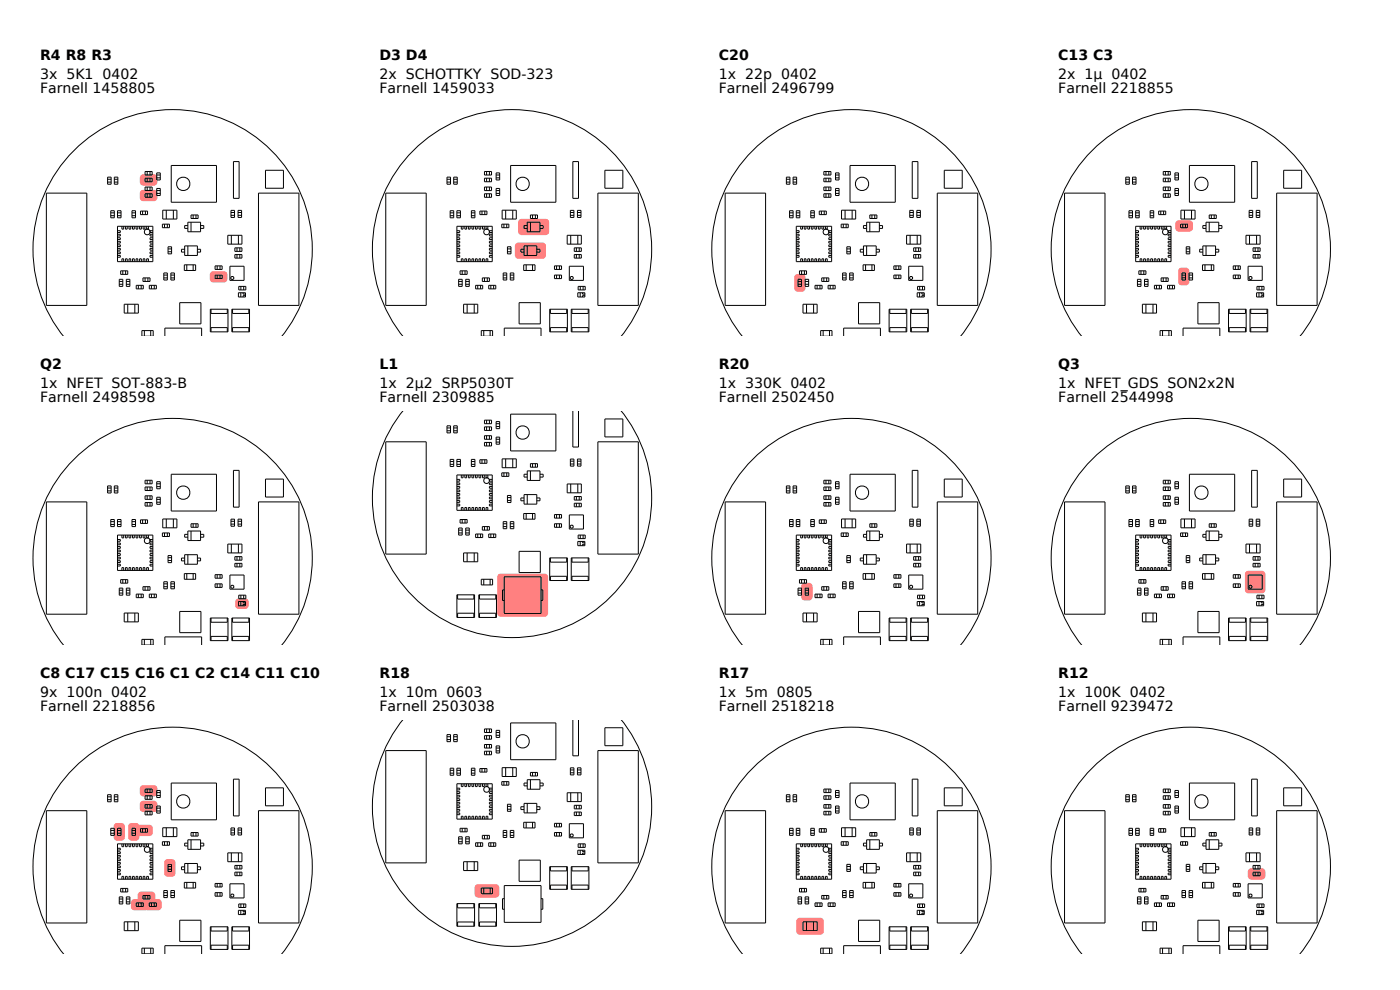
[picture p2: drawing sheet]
<svg xmlns="http://www.w3.org/2000/svg" width="297mm" height="210mm" viewBox="0 0 297 210" stroke-linecap="round" stroke-linejoin="round" font-family="sans-serif">
<defs><g id="words">
<g font-size="3">
<text x="8.5" y="12.8">R4 R8 R3</text>
<text x="8.5" y="16.8">3x 5K1 0402</text>
<text x="80.5" y="12.8">D3 D4</text>
<text x="80.5" y="16.8">2x SCHOTTKY SOD-323</text>
<text x="152.5" y="12.8">C20</text>
<text x="152.5" y="16.8">1x 22p 0402</text>
<text x="224.5" y="12.8">C13 C3</text>
<text x="224.5" y="16.8">2x 1µ 0402</text>
<text x="8.5" y="19.8">Farnell 1458805</text>
<text x="80.5" y="19.8">Farnell 1459033</text>
<text x="152.5" y="19.8">Farnell 2496799</text>
<text x="224.5" y="19.8">Farnell 2218855</text>
<text x="8.5" y="78.3">Q2</text>
<text x="8.5" y="82.3">1x NFET SOT-883-B</text>
<text x="80.5" y="78.3">L1</text>
<text x="80.5" y="82.3">1x 2µ2 SRP5030T</text>
<text x="152.5" y="78.3">R20</text>
<text x="152.5" y="82.3">1x 330K 0402</text>
<text x="224.5" y="78.3">Q3</text>
<text x="224.5" y="82.3">1x NFET_GDS SON2x2N</text>
<text x="8.5" y="85.3">Farnell 2498598</text>
<text x="80.5" y="85.3">Farnell 2309885</text>
<text x="152.5" y="85.3">Farnell 2502450</text>
<text x="224.5" y="85.3">Farnell 2544998</text>
<text x="8.5" y="143.8">C8 C17 C15 C16 C1 C2 C14 C11 C10</text>
<text x="80.5" y="143.8">R18</text>
<text x="152.5" y="143.8">R17</text>
<text x="224.5" y="143.8">R12</text>
<text x="8.5" y="147.8">9x 100n 0402</text>
<text x="80.5" y="147.8">1x 10m 0603</text>
<text x="152.5" y="147.8">1x 5m 0805</text>
<text x="224.5" y="147.8">1x 100K 0402</text>
<text x="8.5" y="150.8">Farnell 2218856</text>
<text x="80.5" y="150.8">Farnell 2503038</text>
<text x="152.5" y="150.8">Farnell 2518218</text>
<text x="224.5" y="150.8">Farnell 9239472</text>
</g>
</g></defs>
<g fill="#ff8080">
<path d="M44.7 57.8l.6-.3h2.2a.75 .75 0 0 1 .8 .8v.9a.75 .75 0 0 1-.8 .7h-2.2a.75 .75 0 0 1-.8-.7v-.9z"/>
<path d="M29.9 40.5l.5-.2h2.3a.75 .75 0 0 1 .7 .7v.9a.75 .75 0 0 1-.7 .8h-2.3a.75 .75 0 0 1-.7-.8v-.9z"/>
<path d="M29.9 37.2l.5-.2h2.3a.75 .75 0 0 1 .7 .7v.9a.75 .75 0 0 1-.7 .8h-2.3a.75 .75 0 0 1-.7-.8v-.9z"/>
</g>
<g fill="none" stroke="#000" stroke-width=".21">
<path d="M22.8 38.6h.8M22.8 38h.8M22.8 37.6h.8v1.5h-.8zM24.3 37.6h.7v1.5h-.7zM24.3 38.6h.7M24.3 38h.7M30.8 36.4h1.5v.7h-1.5zM30.8 37.8h1.5v.8h-1.5zM30.8 39.7h1.5v.7h-1.5zM31.2 36.4v.7M31.2 37.8v.8M31.2 39.7v.7"/>
<path d="M31.8 36.4v.7M31.8 37.8v.8M31.8 39.7v.7M33.3 37.1h.7M33.3 36.7h.7v1.5h-.7zM33.3 40h.7v1.5h-.7zM33.3 37.7h.7M36.3 35.1h9.6v7.8h-9.6zM49.5 34.3h1.2v7.8h-1.2zM56.3 36.1h3.8v3.8h-3.8zM9.8 41h8.6v23.8h-8.6zM23.5 44.7h.8v1.5h-.8z"/>
<path d="M23.5 45.8h.8M23.5 45.2h.8M24.9 54.2h.6v.4h-.6M24.9 48.9h.6v.4h-.6M24.9 49.7h.6v.4h-.6M24.9 50.4h.6v.4h-.6M24.9 51.2h.6v.4h-.6M24.9 51.9h.6v.4h-.6M24.9 52.7h.6v.4h-.6M24.9 53.4h.6v.4h-.6M24.9 48h7.5v7.5h-7.5zM24.9 44.7h.8v1.5h-.8z"/>
<path d="M24.9 45.8h.8M24.9 45.2h.8M25.3 59.7h.8M25.3 59.3h.8v1.5h-.8zM25.6 57.5h1.5v.7h-1.5zM25.9 55.5v-.6h.3v.6M25.9 48v.6h.3v-.6M26.1 57.5v.7M26.6 55.5v-.6h.4v.6M26.6 48v.6h.4v-.6M26.7 57.5v.7M26.8 59.7h.8"/>
<path d="M26.8 59.3h.8v1.5h-.8zM27.4 55.5v-.6h.3v.6M27.4 48v.6h.3v-.6M28 44.7h.8v1.5h-.8zM28 45.8h.8M28 45.2h.8M28.1 55.5v-.6h.4v.6M28.1 48v.6h.4v-.6M28.9 55.5v-.6h.3v.6M28.9 48v.6h.3v-.6M29.6 55.5v-.6h.4v.6M29.6 48v.6h.4v-.6"/>
<path d="M29.8 44.8h1.5v.7h-1.5zM30.3 44.8v.7M30.3 59h1.5v.7h-1.5zM30.4 55.5v-.6h.3v.6M30.4 48v.6h.3v-.6M30.8 41.1h1.5v.8h-1.5zM30.8 59v.7M30.9 44.8v.7M31.1 48v.6h.4v-.6M31.1 55.5v-.6h.4v.6M31.2 41.1v.8M31.4 59v.7"/>
<path d="M31.8 41.1v.8M32.4 54.2h-.6v.4h.6M32.4 53.4h-.6v.4h.6M32.4 52.7h-.6v.4h.6M32.4 51.9h-.6v.4h.6M32.4 51.2h-.6v.4h.6M32.4 50.4h-.6v.4h.6M32.4 49.7h-.6v.4h.6M32.4 48.9h-.6v.4h.6M33.3 40.4h.7M33.3 41h.7M34.5 47.6h1.5v.7h-1.5z"/>
<path d="M34.5 44.6h3v1.9h-3zM34.8 57.9h.7v1.5h-.7zM34.8 59h.7M34.8 58.4h.7M34.9 47.6v.7M35.3 44.6v1.9M35.5 47.6v.7M35.7 52.4h.7v1.5h-.7zM35.7 53.4h.7M35.7 52.8h.7M36.3 57.9h.7v1.5h-.7zM36.3 59h.7"/>
<path d="M36.3 58.4h.7M36.8 44.6v1.9M39.1 56.2h2.4v1.2h-2.4zM39.2 52.2h2.7v2h-2.7zM39.2 52.9h-.7v.6h.7M39.6 56.2v1.2M39.9 47.1h2.7v2.1h-2.7zM39.9 52.2v2M39.9 47.9h-.7v.6h.7M40.5 45.6h1.5v.8h-1.5zM40.5 47.1v2.1M41 45.6v.8"/>
<path d="M41 56.2v1.2M41.6 45.6v.8M41.9 52.9h.7v.6h-.7M42.6 47.9h.6v.6h-.6M45.6 58.4h1.5v.7h-1.5zM45.6 56.4h1.5v.8h-1.5zM46.1 56.4v.8M46.1 58.4v.7M46.7 56.4v.8M46.7 58.4v.7M48.3 49.9h3v1.9h-3zM48.8 56.5h3v3h-3z"/>
<path d="M49 44.6h.8v1.5h-.8zM49 45.7h.8M49 45.1h.8M49.1 58.7h.4v.5h-.4zM49.1 49.9v1.9M49.8 52.6h1.5v.7h-1.5zM49.8 54h1.5v.8h-1.5zM50.3 52.6v.7M50.3 54v.8M50.5 44.6h.8v1.5h-.8zM50.5 45.7h.8M50.5 45.1h.8"/>
<path d="M50.6 49.9v1.9M50.9 52.6v.7M50.9 54v.8M54.8 41h8.6v23.8h-8.6zM13.4 71.3a29.6 29.6 0 0 1 3.1-40.1 29.6 29.6 0 0 1 40.3 0 29.6 29.6 0 0 1 3 40.1M25.3 60.3h.8M26.4 64.5h3v1.9h-3zM26.8 60.3h.8M27.1 64.5v1.9M28.6 64.5v1.9M28.9 60.5h1.5v.8h-1.5zM29.4 60.5v.8"/>
<path d="M30 60.5v.8M30.1 71.3v-1.2h2.4v1.2M30.6 70.1v1.2M31.7 60.5h1.5v.8h-1.5zM32 70.1v1.2M32.1 60.5v.8M32.7 60.5v.8M35 71.3v-1.7h7.8v1.7M38.1 64.2h4.5v4.5h-4.5zM44.6 65.6h3.8v4.8h-3.8zM44.8 70.4v-.9h3.4v.9M44.8 65.6v.9h3.4v-.9"/>
<path d="M49.2 65.6h3.7v4.8h-3.7zM49.3 70.4v-.9h3.5v.9M49.3 65.6v.9h3.5v-.9M50.6 62.1h1.5v.9h-1.5zM50.7 60.8h1.5v.7h-1.5zM51.1 62.1v.9M51.1 60.8v.7M51.6 62.1v.3h.5M51.7 60.8v.7M52.1 62.7h-.5v.3"/>
<circle cx="38.9" cy="39" r="1.42"/>
<circle cx="31.2" cy="49.2" r=".6"/>
</g>
<path d="M50.1 127.2a2.62 2.62 0 0 1 2.2-.2l.2 .2a1.45 1.45 0 0 1-.2 1.9 2.62 2.62 0 0 1-2.2-.1 1.69 1.69 0 0 1 0-1.8z" fill="#ff8080"/>
<g fill="none" stroke="#000" stroke-width=".21">
<path d="M49.5 99.8h1.2v7.8h-1.2zM9.8 106.5h8.6v23.8h-8.6zM22.8 104.1h.8M22.8 103.5h.8M22.8 103.1h.8v1.5h-.8zM23.5 110.2h.8v1.5h-.8zM23.5 111.3h.8M23.5 110.7h.8M24.3 103.1h.7v1.5h-.7zM24.3 104.1h.7M24.3 103.5h.7M24.9 119.7h.6v.4h-.6"/>
<path d="M24.9 114.5h.6v.3h-.6M24.9 115.2h.6v.4h-.6M24.9 116h.6v.3h-.6M24.9 116.7h.6v.4h-.6M24.9 117.5h.6v.3h-.6M24.9 118.2h.6v.4h-.6M24.9 119h.6v.3h-.6M24.9 113.5h7.5v7.5h-7.5zM24.9 110.2h.8v1.5h-.8zM24.9 111.3h.8M24.9 110.7h.8M25.9 113.5v.6h.3v-.6"/>
<path d="M26.6 113.5v.6h.4v-.6M27.4 113.5v.6h.3v-.6M28 110.2h.8v1.5h-.8zM28 111.3h.8M28 110.7h.8M28.1 113.5v.6h.4v-.6M28.9 113.5v.6h.3v-.6M29.6 113.5v.6h.4v-.6M29.8 110.3h1.5v.7h-1.5zM30.3 110.3v.7M30.4 113.5v.6h.3v-.6M30.8 101.9h1.5v.7h-1.5z"/>
<path d="M30.8 103.3h1.5v.8h-1.5zM30.8 105.2h1.5v.7h-1.5zM30.8 106.6h1.5v.8h-1.5zM30.9 110.3v.7M31.1 113.5v.6h.4v-.6M31.2 101.9v.7M31.2 103.3v.8M31.2 105.2v.7M31.2 106.6v.8M31.8 101.9v.7M31.8 103.3v.8M31.8 105.2v.7"/>
<path d="M31.8 106.6v.8M32.4 119.7h-.6v.4h.6M32.4 119h-.6v.3h.6M32.4 118.2h-.6v.4h.6M32.4 117.5h-.6v.3h.6M32.4 116.7h-.6v.4h.6M32.4 116h-.6v.3h.6M32.4 115.2h-.6v.4h.6M32.4 114.5h-.6v.3h.6M33.3 105.9h.7M33.3 102.6h.7M33.3 102.2h.7v1.5h-.7z"/>
<path d="M33.3 105.5h.7v1.5h-.7zM33.3 106.5h.7M33.3 103.2h.7M34.5 113.1h1.5v.7h-1.5zM34.5 110.1h3v1.9h-3zM34.9 113.1v.7M35.3 110.1v1.9M35.5 113.1v.7M35.7 117.9h.7v1.5h-.7zM35.7 118.9h.7M35.7 118.3h.7M36.3 100.6h9.6v7.8h-9.6z"/>
<path d="M36.8 110.1v1.9M39.2 117.7h2.7v2h-2.7zM39.2 118.4h-.7v.6h.7M39.9 112.7h2.7v2h-2.7zM39.9 117.7v2M39.9 113.4h-.7v.6h.7M40.5 111.1h1.5v.8h-1.5zM40.5 112.7v2M41 111.1v.8M41.6 111.1v.8M41.9 118.4h.7v.6h-.7M42.6 113.4h.6v.6h-.6"/>
<path d="M48.3 115.4h3v1.9h-3zM49 110.1h.8v1.5h-.8zM49 111.2h.8M49 110.6h.8M49.1 115.4v1.9M49.8 118.1h1.5v.7h-1.5zM49.8 119.5h1.5v.8h-1.5zM50.3 118.1v.7M50.3 119.5v.8M50.5 110.1h.8v1.5h-.8zM50.5 111.2h.8M50.5 110.6h.8"/>
<path d="M50.6 115.4v1.9M50.9 118.1v.7M50.9 119.5v.8M54.8 106.5h8.6v23.8h-8.6zM56.3 101.6h3.8v3.8h-3.8zM13.4 136.8a29.6 29.6 0 0 1 3.1-40.1 29.6 29.6 0 0 1 40.3 0 29.6 29.6 0 0 1 3 40.1M25.3 125.2h.8M25.3 124.8h.8v1.5h-.8zM25.3 125.8h.8M25.6 123h1.5v.7h-1.5zM25.9 121v-.6h.3v.6M26.1 123v.7"/>
<path d="M26.4 130.1h3v1.8h-3zM26.6 121v-.6h.4v.6M26.7 123v.7M26.8 125.2h.8M26.8 124.8h.8v1.5h-.8zM26.8 125.8h.8M27.1 130.1v1.8M27.4 121v-.6h.3v.6M28.1 121v-.6h.4v.6M28.6 130.1v1.8M28.9 121v-.6h.3v.6M28.9 126h1.5v.8h-1.5z"/>
<path d="M29.4 126v.8M29.6 121v-.6h.4v.6M30 126v.8M30.1 136.8v-1.2h2.4v1.2M30.3 124.5h1.5v.7h-1.5zM30.4 121v-.6h.3v.6M30.6 135.6v1.2M30.8 124.5v.7M31.1 121v-.6h.4v.6M31.4 124.5v.7M31.7 126h1.5v.8h-1.5zM32 135.6v1.2"/>
<path d="M32.1 126v.8M32.7 126v.8M34.8 123.4h.7v1.5h-.7zM34.8 124.5h.7M34.8 123.9h.7M35 136.8v-1.7h7.8v1.7M36.3 123.4h.7v1.5h-.7zM36.3 124.5h.7M36.3 123.9h.7M38.1 129.7h4.5v4.5h-4.5zM39.1 121.7h2.4v1.2h-2.4zM39.6 121.7v1.2"/>
<path d="M41 121.7v1.2M44.6 131.1h3.8v4.8h-3.8zM44.8 135.9v-.9h3.4v.9M44.8 131.1v.9h3.4v-.9M45.6 123.9h1.5v.7h-1.5zM45.6 121.9h1.5v.8h-1.5zM46.1 121.9v.8M46.1 123.9v.7M46.7 121.9v.8M46.7 123.9v.7M48.8 122h3v3h-3zM49.1 124.2h.4v.5h-.4z"/>
<path d="M49.2 131.1h3.7v4.8h-3.7zM49.3 135.9v-.9h3.5v.9M49.3 131.1v.9h3.5v-.9M50.6 127.6h1.5v.9h-1.5zM50.7 126.3h1.5v.7h-1.5zM51.1 127.6v.9M51.1 126.3v.7M51.6 127.6v.3h.5M51.7 126.3v.7M52.1 128.2h-.5v.3"/>
<circle cx="31.2" cy="114.7" r=".6"/>
<circle cx="38.9" cy="104.5" r="1.42"/>
</g>
<g fill="#ff8080">
<path d="M29.9 170.1l.5-.2h2.3a.75 .75 0 0 1 .7 .7v.9a.75 .75 0 0 1-.7 .8h-2.3a.75 .75 0 0 1-.7-.8v-.9z"/>
<path d="M29.9 166.8l.5-.2h2.3a.75 .75 0 0 1 .7 .7v.9a.75 .75 0 0 1-.7 .8h-2.3a.75 .75 0 0 1-.7-.8v-.9z"/>
<path d="M35 182.5a1.59 1.59 0 0 1 2.2 .2v2.5a.75 .75 0 0 1-.7 .8h-.9a.75 .75 0 0 1-.8-.8v-2.2z"/>
<path d="M28.9 175.2l.5-.2h2.3a.75 .75 0 0 1 .7 .7v.9a.75 .75 0 0 1-.7 .8h-2.3a.75 .75 0 0 1-.7-.8v-.9z"/>
<path d="M27.4 174.8a1.59 1.59 0 0 1 2.1 .3l.1 2.5a.75 .75 0 0 1-.8 .7h-.9a.75 .75 0 0 1-.7-.7v-2.3z"/>
<path d="M24.3 174.8a1.59 1.59 0 0 1 2.1 .3l.1 2.5a.75 .75 0 0 1-.7 .7h-.9a.75 .75 0 0 1-.8-.7v-2.3z"/>
<path d="M30.8 190.9l.5-.2h2.3a.75 .75 0 0 1 .7 .8v.9a.75 .75 0 0 1-.7 .7h-2.3a.75 .75 0 0 1-.7-.7v-.9z"/>
<path d="M29.4 189.4l.6-.3h2.2a.75 .75 0 0 1 .8 .8v.9a.75 .75 0 0 1-.8 .7h-2.2a.75 .75 0 0 1-.8-.7v-.9z"/>
<path d="M28 190.9l.5-.2h2.3a.75 .75 0 0 1 .7 .8v.9a.75 .75 0 0 1-.7 .7h-2.3a.75 .75 0 0 1-.7-.7v-.9z"/>
</g>
<g fill="none" stroke="#000" stroke-width=".21">
<path d="M9.8 172h8.6v23.8h-8.6zM22.8 169.6h.8M22.8 169h.8M22.8 168.6h.8v1.5h-.8zM23.5 175.7h.8v1.5h-.8zM23.5 176.8h.8M23.5 176.2h.8M24.3 168.6h.7v1.5h-.7zM24.3 169.6h.7M24.3 169h.7M24.9 180h.6v.3h-.6M24.9 179h7.5v7.5h-7.5z"/>
<path d="M24.9 175.7h.8v1.5h-.8zM24.9 176.8h.8M24.9 176.2h.8M25.9 179v.6h.3v-.6M26.6 179v.6h.4v-.6M27.4 179v.6h.3v-.6M28 175.7h.8v1.5h-.8zM28 176.8h.8M28 176.2h.8M28.1 179v.6h.4v-.6M28.9 179v.6h.3v-.6M29.6 179v.6h.4v-.6"/>
<path d="M29.8 175.8h1.5v.7h-1.5zM30.3 175.8v.7M30.4 179v.6h.3v-.6M30.8 167.4h1.5v.7h-1.5zM30.8 168.8h1.5v.8h-1.5zM30.8 170.7h1.5v.7h-1.5zM30.8 172.1h1.5v.8h-1.5zM30.9 175.8v.7M31.1 179v.6h.4v-.6M31.2 167.4v.7M31.2 168.8v.8M31.2 170.7v.7"/>
<path d="M31.2 172.1v.8M31.8 167.4v.7M31.8 168.8v.8M31.8 170.7v.7M31.8 172.1v.8M32.4 180h-.6v.3h.6M33.3 171.4h.7M33.3 168.1h.7M33.3 167.7h.7v1.5h-.7zM33.3 171h.7v1.5h-.7zM33.3 172h.7M33.3 168.7h.7"/>
<path d="M34.5 178.6h1.5v.7h-1.5zM34.5 175.6h3v1.9h-3zM34.9 178.6v.7M35.3 175.6v1.9M35.5 178.6v.7M36.3 166.1h9.6v7.8h-9.6zM36.8 175.6v1.9M39.9 178.2h2.7v2h-2.7zM39.9 178.9h-.7v.6h.7M40.5 176.6h1.5v.8h-1.5zM40.5 178.2v2M41 176.6v.8"/>
<path d="M41.6 176.6v.8M42.6 178.9h.6v.6h-.6M49 175.6h.8v1.5h-.8zM49 176.7h.8M49 176.1h.8M49.5 165.3h1.2v7.8h-1.2zM50.5 175.6h.8v1.5h-.8zM50.5 176.7h.8M50.5 176.1h.8M54.8 172h8.6v23.8h-8.6zM56.3 167.1h3.8v3.9h-3.8zM24.9 185.2h.6v.4h-.6"/>
<path d="M24.9 180.7h.6v.4h-.6M24.9 181.5h.6v.3h-.6M24.9 182.2h.6v.4h-.6M24.9 183h.6v.3h-.6M24.9 183.7h.6v.4h-.6M24.9 184.5h.6v.3h-.6M25.3 190.7h.8M25.3 190.3h.8v1.5h-.8zM25.3 191.3h.8M25.6 188.5h1.5v.7h-1.5zM25.9 186.5v-.6h.3v.6M26.1 188.5v.7"/>
<path d="M26.4 195.6h3v1.8h-3zM26.6 186.5v-.6h.4v.6M26.7 188.5v.7M26.8 190.7h.8M26.8 190.3h.8v1.5h-.8zM26.8 191.3h.8M27.1 195.6v1.8M27.4 186.5v-.6h.3v.6M28.1 186.5v-.6h.4v.6M28.6 195.6v1.8M28.9 186.5v-.6h.3v.6M28.9 191.5h1.5v.8h-1.5z"/>
<path d="M29.4 191.5v.8M29.6 186.5v-.6h.4v.6M30 191.5v.8M30.3 190h1.5v.7h-1.5zM30.4 186.5v-.6h.3v.6M30.8 190v.7M31.1 186.5v-.6h.4v.6M31.4 190v.7M31.7 191.5h1.5v.8h-1.5zM32.1 191.5v.8M32.4 185.2h-.6v.4h.6M32.4 184.5h-.6v.3h.6"/>
<path d="M32.4 183.7h-.6v.4h.6M32.4 183h-.6v.3h.6M32.4 182.2h-.6v.4h.6M32.4 181.5h-.6v.3h.6M32.4 180.7h-.6v.4h.6M32.7 191.5v.8M34.8 188.9h.7v1.5h-.7zM34.8 190h.7M34.8 189.4h.7M35.7 183.4h.7v1.5h-.7zM35.7 184.4h.7M35.7 183.8h.7"/>
<path d="M36.3 188.9h.7v1.5h-.7zM36.3 190h.7M36.3 189.4h.7M38.1 195.2h4.5v4.5h-4.5zM39.1 187.2h2.4v1.2h-2.4zM39.2 183.2h2.7v2h-2.7zM39.2 183.9h-.7v.6h.7M39.6 187.2v1.2M39.9 183.2v2M41 187.2v1.2M41.9 183.9h.7v.6h-.7M44.6 196.6h3.8v4.8h-3.8z"/>
<path d="M44.8 196.6v.9h3.4v-.9M45.6 189.4h1.5v.7h-1.5zM45.6 187.4h1.5v.8h-1.5zM46.1 187.4v.8M46.1 189.4v.7M46.7 187.4v.8M46.7 189.4v.7M48.3 180.9h3v1.9h-3zM48.8 187.5h3v3h-3zM49.1 189.7h.4v.5h-.4zM49.1 180.9v1.9M49.2 196.6h3.7v4.8h-3.7z"/>
<path d="M49.3 196.6v.9h3.5v-.9M49.8 183.6h1.5v.7h-1.5zM49.8 185h1.5v.8h-1.5zM50.3 183.6v.7M50.3 185v.8M50.6 180.9v1.9M50.6 193.1h1.5v.9h-1.5zM50.7 191.8h1.5v.7h-1.5zM50.9 183.6v.7M50.9 185v.8M51.1 193.1v.9M51.1 191.8v.7"/>
<path d="M51.6 193.1v.3h.5M51.7 191.8v.7M52.1 193.7h-.5v.3M13.4 202.3a29.6 29.6 0 0 1 3.1-40.1 29.6 29.6 0 0 1 40.3 0 29.6 29.6 0 0 1 3 40.1M30.1 202.3v-1.2h2.4v1.2M30.6 201.1v1.2M32 201.1v1.2M35 202.3v-1.7h7.8v1.7M44.8 201.4v-.9h3.4v.9M49.3 201.4v-.9h3.5v.9"/>
<circle cx="38.9" cy="170" r="1.42"/>
<circle cx="31.2" cy="180.2" r=".6"/>
</g>
<g fill="#ff8080">
<path d="M110.1 46.7l.6-.3h5.1a.75 .75 0 0 1 .7 .8v1.9a.75 .75 0 0 1-.7 .8h-5.1a.75 .75 0 0 1-.8-.8v-1.9z"/>
<path d="M109.5 51.7l.5-.2h5.1a.75 .75 0 0 1 .7 .7v2a.75 .75 0 0 1-.7 .7h-5.1a.75 .75 0 0 1-.8-.7v-2z"/>
</g>
<g fill="none" stroke="#000" stroke-width=".21">
<path d="M94.8 38.6h.8M94.8 38h.8M94.8 37.6h.8v1.5h-.8zM96.3 37.6h.7v1.5h-.7zM96.3 38.6h.7M96.3 38h.7M102.8 36.4h1.5v.7h-1.5zM102.8 37.8h1.5v.8h-1.5zM102.8 39.7h1.5v.7h-1.5zM103.2 36.4v.7M103.2 37.8v.8M103.2 39.7v.7"/>
<path d="M103.8 36.4v.7M103.8 37.8v.8M103.8 39.7v.7M105.3 37.1h.7M105.3 36.7h.7v1.5h-.7zM105.3 40h.7v1.5h-.7zM105.3 37.7h.7M108.3 35.1h9.6v7.8h-9.6zM121.5 34.3h1.2v7.8h-1.2zM128.3 36.1h3.8v3.8h-3.8zM81.8 41h8.6v23.8h-8.6zM95.5 44.7h.8v1.5h-.8z"/>
<path d="M95.5 45.8h.8M95.5 45.2h.8M96.9 54.2h.6v.4h-.6M96.9 48.9h.6v.4h-.6M96.9 49.7h.6v.4h-.6M96.9 50.4h.6v.4h-.6M96.9 51.2h.6v.4h-.6M96.9 51.9h.6v.4h-.6M96.9 52.7h.6v.4h-.6M96.9 53.4h.6v.4h-.6M96.9 48h7.5v7.5h-7.5zM96.9 44.7h.8v1.5h-.8z"/>
<path d="M96.9 45.8h.8M96.9 45.2h.8M97.3 59.7h.8M97.3 59.3h.8v1.5h-.8zM97.6 57.5h1.5v.7h-1.5zM97.9 55.5v-.6h.4v.6M97.9 48v.6h.4v-.6M98.1 57.5v.7M98.6 55.5v-.6h.4v.6M98.6 48v.6h.4v-.6M98.7 57.5v.7M98.8 59.7h.8"/>
<path d="M98.8 59.3h.8v1.5h-.8zM99.4 55.5v-.6h.3v.6M99.4 48v.6h.3v-.6M100 44.7h.8v1.5h-.8zM100 45.8h.8M100 45.2h.8M100.1 55.5v-.6h.4v.6M100.1 48v.6h.4v-.6M100.9 55.5v-.6h.4v.6M100.9 48v.6h.4v-.6M101.6 55.5v-.6h.4v.6M101.6 48v.6h.4v-.6"/>
<path d="M101.8 44.8h1.5v.7h-1.5zM102.3 44.8v.7M102.3 59h1.5v.7h-1.5zM102.4 55.5v-.6h.4v.6M102.4 48v.6h.4v-.6M102.8 41.1h1.5v.8h-1.5zM102.8 59v.7M102.9 44.8v.7M103.1 48v.6h.4v-.6M103.1 55.5v-.6h.4v.6M103.2 41.1v.8M103.4 59v.7"/>
<path d="M103.8 41.1v.8M104.4 54.2h-.6v.4h.6M104.4 53.4h-.6v.4h.6M104.4 52.7h-.6v.4h.6M104.4 51.9h-.6v.4h.6M104.4 51.2h-.6v.4h.6M104.4 50.4h-.6v.4h.6M104.4 49.7h-.6v.4h.6M104.4 48.9h-.6v.4h.6M105.3 40.4h.7M105.3 41h.7M106.5 47.6h1.5v.7h-1.5z"/>
<path d="M106.5 44.6h3v1.9h-3zM106.8 57.9h.7v1.5h-.7zM106.8 59h.7M106.8 58.4h.7M106.9 47.6v.7M107.3 44.6v1.9M107.5 47.6v.7M107.7 52.4h.7v1.5h-.7zM107.7 53.4h.7M107.7 52.8h.7M108.3 57.9h.7v1.5h-.7zM108.3 59h.7"/>
<path d="M108.3 58.4h.7M108.8 44.6v1.9M111.1 56.2h2.4v1.2h-2.4zM111.2 52.2h2.7v2h-2.7zM111.2 52.9h-.7v.6h.7M111.6 56.2v1.2M111.9 47.1h2.7v2.1h-2.7zM111.9 52.2v2M111.9 47.9h-.7v.6h.7M112.5 45.6h1.5v.8h-1.5zM112.5 47.1v2.1M113 45.6v.8"/>
<path d="M113 56.2v1.2M113.6 45.6v.8M113.9 52.9h.7v.6h-.7M114.6 47.9h.6v.6h-.6M117.6 58.4h1.5v.7h-1.5zM117.6 56.4h1.5v.8h-1.5zM118.1 56.4v.8M118.1 58.4v.7M118.7 56.4v.8M118.7 58.4v.7M120.3 49.9h3v1.9h-3zM120.8 56.5h3v3h-3z"/>
<path d="M121 44.6h.8v1.5h-.8zM121 45.7h.8M121 45.1h.8M121.1 58.7h.4v.5h-.4zM121.1 49.9v1.9M121.8 52.6h1.5v.7h-1.5zM121.8 54h1.5v.8h-1.5zM122.3 52.6v.7M122.3 54v.8M122.5 44.6h.8v1.5h-.8zM122.5 45.7h.8M122.5 45.1h.8"/>
<path d="M122.6 49.9v1.9M122.9 52.6v.7M122.9 54v.8M126.9 41h8.5v23.8h-8.5zM85.5 71.3a29.6 29.6 0 0 1 3-40.1 29.6 29.6 0 0 1 40.3 0 29.6 29.6 0 0 1 3 40.1M97.3 60.3h.8M98.4 64.5h3v1.9h-3zM98.8 60.3h.8M99.1 64.5v1.9M100.6 64.5v1.9M100.9 60.5h1.5v.8h-1.5zM101.4 60.5v.8"/>
<path d="M102 60.5v.8M102.1 71.3v-1.2h2.4v1.2M102.6 70.1v1.2M103.7 60.5h1.5v.8h-1.5zM104 70.1v1.2M104.1 60.5v.8M104.7 60.5v.8M107 71.3v-1.7h7.8v1.7M110.1 64.2h4.5v4.5h-4.5zM116.6 65.6h3.8v4.8h-3.8zM116.8 70.4v-.9h3.4v.9M116.8 65.6v.9h3.4v-.9"/>
<path d="M121.2 65.6h3.7v4.8h-3.7zM121.3 70.4v-.9h3.5v.9M121.3 65.6v.9h3.5v-.9M122.6 62.1h1.5v.9h-1.5zM122.7 60.8h1.5v.7h-1.5zM123.1 62.1v.9M123.1 60.8v.7M123.6 62.1v.3h.5M123.7 60.8v.7M124.1 62.7h-.5v.3"/>
<circle cx="110.9" cy="39" r="1.42"/>
<circle cx="103.2" cy="49.2" r=".6"/>
</g>
<path d="M105.7 121.9l.5-.2h9.3a.75 .75 0 0 1 .8 .7v7.7a.75 .75 0 0 1-.8 .7h-9.3a.75 .75 0 0 1-.7-.7v-7.7z" fill="#ff8080"/>
<g fill="none" stroke="#000" stroke-width=".21">
<path d="M81.8 93.7h8.6v23.8h-8.6zM85.5 87.2a29.6 29.6 0 0 0 3 40.2 29.6 29.6 0 0 0 40.3 0 29.6 29.6 0 0 0 3-40.2M94.8 91.4h.8M94.8 90.8h.8M94.8 90.3h.8v1.5h-.8zM95.5 97.5h.8v1.5h-.8zM95.5 98.5h.8M95.5 97.9h.8M96.3 90.3h.7v1.5h-.7zM96.3 91.4h.7M96.3 90.8h.7M96.9 97.5h.8v1.5h-.8z"/>
<path d="M96.9 98.5h.8M96.9 97.9h.8M100 97.5h.8v1.5h-.8zM100 98.5h.8M100 97.9h.8M101.8 97.5h1.5v.8h-1.5zM102.3 97.5v.8M102.8 89.1h1.5v.8h-1.5zM102.8 90.6h1.5v.7h-1.5zM102.8 92.4h1.5v.8h-1.5zM102.8 93.9h1.5v.7h-1.5zM102.9 97.5v.8"/>
<path d="M103.2 89.1v.8M103.2 90.6v.7M103.2 92.4v.8M103.2 93.9v.7M103.8 89.1v.8M103.8 90.6v.7M103.8 92.4v.8M103.8 93.9v.7M105.3 93.2h.7M105.3 89.9h.7M105.3 89.4h.7v1.5h-.7zM105.3 92.7h.7v1.5h-.7z"/>
<path d="M105.3 93.8h.7M105.3 90.5h.7M106.5 97.4h3v1.8h-3zM107.3 97.4v1.8M108.3 87.9h9.6v7.8h-9.6zM108.8 97.4v1.8M111.9 99.9h2.7v2h-2.7zM112.5 98.4h1.5v.7h-1.5zM112.5 99.9v2M113 98.4v.7M113.6 98.4v.7M121 97.4h.8v1.5h-.8z"/>
<path d="M121 98.4h.8M121 97.8h.8M121.5 87.2v7.6h1.2v-7.6M122.5 97.4h.8v1.5h-.8zM122.5 98.4h.8M122.5 97.8h.8M126.9 93.7h8.5v23.8h-8.5zM128.3 88.9h3.8v3.8h-3.8zM96.9 107h.6v.3h-.6M96.9 101.7h.6v.4h-.6M96.9 102.5h.6v.3h-.6M96.9 103.2h.6v.4h-.6"/>
<path d="M96.9 104h.6v.3h-.6M96.9 104.7h.6v.4h-.6M96.9 105.5h.6v.3h-.6M96.9 106.2h.6v.4h-.6M96.9 100.8h7.5v7.5h-7.5zM97.3 112.5h.8M97.3 112h.8v1.5h-.8zM97.3 113.1h.8M97.6 110.2h1.5v.8h-1.5zM97.9 108.3v-.6h.4v.6M97.9 100.8v.6h.4v-.6M98.1 110.2v.8"/>
<path d="M98.4 117.3h3v1.9h-3zM98.6 108.3v-.6h.4v.6M98.6 100.8v.6h.4v-.6M98.7 110.2v.8M98.8 112.5h.8M98.8 112h.8v1.5h-.8zM98.8 113.1h.8M99.1 117.3v1.9M99.4 108.3v-.6h.3v.6M99.4 100.8v.6h.3v-.6M100.1 108.3v-.6h.4v.6M100.1 100.8v.6h.4v-.6"/>
<path d="M100.6 117.3v1.9M100.9 108.3v-.6h.4v.6M100.9 100.8v.6h.4v-.6M100.9 113.3h1.5v.7h-1.5zM101.4 113.3v.7M101.6 108.3v-.6h.4v.6M101.6 100.8v.6h.4v-.6M102 113.3v.7M102.3 111.7h1.5v.8h-1.5zM102.4 108.3v-.6h.4v.6M102.4 100.8v.6h.4v-.6M102.8 111.7v.8"/>
<path d="M103.1 100.8v.6h.4v-.6M103.1 108.3v-.6h.4v.6M103.4 111.7v.8M103.7 113.3h1.5v.7h-1.5zM104.1 113.3v.7M104.4 107h-.6v.3h.6M104.4 106.2h-.6v.4h.6M104.4 105.5h-.6v.3h.6M104.4 104.7h-.6v.4h.6M104.4 104h-.6v.3h.6M104.4 103.2h-.6v.4h.6M104.4 102.5h-.6v.3h.6"/>
<path d="M104.4 101.7h-.6v.4h.6M104.7 113.3v.7M106.5 100.3h1.5v.8h-1.5zM106.8 110.7h.7v1.5h-.7zM106.8 111.7h.7M106.8 111.1h.7M106.9 100.3v.8M107.5 100.3v.8M107.7 106.2h.7M107.7 105.6h.7M107.7 105.1h.7v1.5h-.7zM108.3 110.7h.7v1.5h-.7z"/>
<path d="M108.3 111.7h.7M108.3 111.1h.7M110.1 117h4.5v4.5h-4.5zM111.1 108.9h2.4v1.2h-2.4zM111.2 104.9h2.7v2.1h-2.7zM111.2 105.6h-.7v.6h.7M111.6 108.9v1.2M111.9 104.9v2.1M111.9 100.6h-.7v.6h.7M113 108.9v1.2M113.9 105.6h.7v.6h-.7M114.6 100.6h.6v.6h-.6"/>
<path d="M116.6 118.4h3.8v4.8h-3.8zM116.8 118.4v.9h3.4v-.9M117.6 111.1h1.5v.8h-1.5zM117.6 109.2h1.5v.7h-1.5zM118.1 109.2v.7M118.1 111.1v.8M118.7 109.2v.7M118.7 111.1v.8M120.3 102.7h3v1.9h-3zM120.8 109.2h3v3h-3zM121.1 111.5h.4v.5h-.4zM121.1 102.7v1.9"/>
<path d="M121.2 118.4h3.7v4.8h-3.7zM121.3 118.4v.9h3.5v-.9M121.8 105.3h1.5v.8h-1.5zM121.8 106.8h1.5v.7h-1.5zM122.3 105.3v.8M122.3 106.8v.7M122.6 102.7v1.9M122.6 114.9h1.5v.9h-1.5zM122.7 113.5h1.5v.8h-1.5zM122.9 105.3v.8M122.9 106.8v.7M123.1 114.9v.9"/>
<path d="M123.1 113.5v.8M123.6 114.9v.2h.5M123.7 113.5v.8M124.1 115.5h-.5v.3M96.9 126.2h3.8v4.8h-3.8zM97.1 126.2v.9h3.4v-.9M97.1 131v-.9h3.4v.9M101.6 126.2h3.7v4.8h-3.7zM101.7 126.2v.9h3.5v-.9M101.7 131v-.9h3.5v.9M102.1 122.9h2.4v1.2h-2.4zM102.6 122.9v1.2"/>
<path d="M104 122.9v1.2M107 122.4h7.8v7.8h-7.8zM107 125.1h-.4v2.3h.4M114.8 125.1h.4v2.3h-.4M116.8 123.2v-.9h3.4v.9M121.3 123.2v-.9h3.5v.9"/>
<circle cx="110.9" cy="91.8" r="1.42"/>
<circle cx="103.2" cy="102" r=".6"/>
</g>
<path d="M100.9 187.8l.5-.2h3.8a.75 .75 0 0 1 .7 .7v1.4a.75 .75 0 0 1-.7 .7h-3.8a.75 .75 0 0 1-.7-.7v-1.4z" fill="#ff8080"/>
<g fill="none" stroke="#000" stroke-width=".21">
<path d="M81.8 159.2h8.6v23.9h-8.6zM85.5 152.7a29.6 29.6 0 0 0 3 40.2 29.6 29.6 0 0 0 40.3 0 29.6 29.6 0 0 0 3-40.2M94.8 156.9h.8M94.8 156.3h.8M94.8 155.8h.8v1.5h-.8zM96.3 155.8h.7v1.5h-.7zM96.3 156.9h.7M96.3 156.3h.7M102.8 154.6h1.5v.8h-1.5zM102.8 156.1h1.5v.7h-1.5zM102.8 157.9h1.5v.8h-1.5zM102.8 159.4h1.5v.7h-1.5z"/>
<path d="M103.2 154.6v.8M103.2 156.1v.7M103.2 157.9v.8M103.2 159.4v.7M103.8 154.6v.8M103.8 156.1v.7M103.8 157.9v.8M103.8 159.4v.7M105.3 158.2h.7v1.5h-.7zM105.3 158.7h.7M105.3 155.4h.7M105.3 154.9h.7v1.5h-.7z"/>
<path d="M105.3 159.3h.7M105.3 156h.7M108.3 153.4h9.6v7.8h-9.6zM121.5 152.7v7.6h1.2v-7.6M126.9 159.2h8.5v23.9h-8.5zM128.3 154.4h3.8v3.8h-3.8zM95.5 163h.8v1.5h-.8zM95.5 164h.8M95.5 163.4h.8M96.9 172.5h.6v.3h-.6M96.9 167.2h.6v.4h-.6M96.9 168h.6v.3h-.6"/>
<path d="M96.9 168.7h.6v.4h-.6M96.9 169.5h.6v.3h-.6M96.9 170.2h.6v.4h-.6M96.9 171h.6v.3h-.6M96.9 171.7h.6v.4h-.6M96.9 166.3h7.5v7.5h-7.5zM96.9 163h.8v1.5h-.8zM96.9 164h.8M96.9 163.4h.8M97.3 178h.8M97.3 177.5h.8v1.5h-.8zM97.3 178.6h.8"/>
<path d="M97.6 175.7h1.5v.8h-1.5zM97.9 173.8v-.6h.4v.6M97.9 166.3v.6h.4v-.6M98.1 175.7v.8M98.6 173.8v-.6h.4v.6M98.6 166.3v.6h.4v-.6M98.7 175.7v.8M98.8 178h.8M98.8 177.5h.8v1.5h-.8zM98.8 178.6h.8M99.4 173.8v-.6h.3v.6M99.4 166.3v.6h.3v-.6"/>
<path d="M100 163h.8v1.5h-.8zM100 164h.8M100 163.4h.8M100.1 173.8v-.6h.4v.6M100.1 166.3v.6h.4v-.6M100.9 173.8v-.6h.4v.6M100.9 166.3v.6h.4v-.6M100.9 178.8h1.5v.7h-1.5zM101.4 178.8v.7M101.6 173.8v-.6h.4v.6M101.6 166.3v.6h.4v-.6M101.8 163h1.5v.8h-1.5z"/>
<path d="M102 178.8v.7M102.3 163v.8M102.3 177.2h1.5v.8h-1.5zM102.4 173.8v-.6h.4v.6M102.4 166.3v.6h.4v-.6M102.8 177.2v.8M102.9 163v.8M103.1 166.3v.6h.4v-.6M103.1 173.8v-.6h.4v.6M103.4 177.2v.8M103.7 178.8h1.5v.7h-1.5zM104.1 178.8v.7"/>
<path d="M104.4 172.5h-.6v.3h.6M104.4 171.7h-.6v.4h.6M104.4 171h-.6v.3h.6M104.4 170.2h-.6v.4h.6M104.4 169.5h-.6v.3h.6M104.4 168.7h-.6v.4h.6M104.4 168h-.6v.3h.6M104.4 167.2h-.6v.4h.6M104.7 178.8v.7M106.5 165.8h1.5v.8h-1.5zM106.5 162.9h3v1.8h-3zM106.8 176.2h.7v1.5h-.7z"/>
<path d="M106.8 177.2h.7M106.8 176.6h.7M106.9 165.8v.8M107.3 162.9v1.8M107.5 165.8v.8M107.7 171.7h.7M107.7 171.1h.7M107.7 170.6h.7v1.5h-.7zM108.3 176.2h.7v1.5h-.7zM108.3 177.2h.7M108.3 176.6h.7M108.8 162.9v1.8"/>
<path d="M111.1 174.4h2.4v1.2h-2.4zM111.2 170.4h2.7v2.1h-2.7zM111.2 171.1h-.7v.6h.7M111.6 174.4v1.2M111.9 165.4h2.7v2h-2.7zM111.9 170.4v2.1M111.9 166.1h-.7v.6h.7M112.5 163.9h1.5v.7h-1.5zM112.5 165.4v2M113 163.9v.7M113 174.4v1.2M113.6 163.9v.7"/>
<path d="M113.9 171.1h.7v.6h-.7M114.6 166.1h.6v.6h-.6M117.6 176.6h1.5v.8h-1.5zM117.6 174.7h1.5v.7h-1.5zM118.1 174.7v.7M118.1 176.6v.8M118.7 174.7v.7M118.7 176.6v.8M120.3 168.2h3v1.9h-3zM120.8 174.7h3v3h-3zM121 162.9h.8v1.5h-.8zM121 163.9h.8"/>
<path d="M121 163.3h.8M121.1 177h.4v.5h-.4zM121.1 168.2v1.9M121.8 170.8h1.5v.8h-1.5zM121.8 172.3h1.5v.7h-1.5zM122.3 170.8v.8M122.3 172.3v.7M122.5 162.9h.8v1.5h-.8zM122.5 163.9h.8M122.5 163.3h.8M122.6 168.2v1.9M122.7 179h1.5v.8h-1.5z"/>
<path d="M122.9 170.8v.8M122.9 172.3v.7M123.1 179v.8M123.7 179v.8M96.9 191.7h3.8v4.8h-3.8zM97.1 191.7v.9h3.4v-.9M97.1 196.5v-.9h3.4v.9M98.4 182.8h3v1.9h-3zM99.1 182.8v1.9M100.6 182.8v1.9M101.6 191.7h3.7v4.8h-3.7zM101.7 191.7v.9h3.5v-.9"/>
<path d="M101.7 196.5v-.9h3.5v.9M102.1 188.4h2.4v1.2h-2.4zM102.6 188.4v1.2M104 188.4v1.2M107 187.9h7.8v7.8h-7.8zM107 190.6h-.4v2.3h.4M110.1 182.5h4.5v4.5h-4.5zM114.8 190.6h.4v2.3h-.4M116.6 183.9h3.8v4.8h-3.8zM116.8 188.7v-.9h3.4v.9M116.8 183.9v.9h3.4v-.9M121.2 183.9h3.7v4.8h-3.7z"/>
<path d="M121.3 188.7v-.9h3.5v.9M121.3 183.9v.9h3.5v-.9M122.6 180.4h1.5v.9h-1.5zM123.1 180.4v.9M123.6 180.4v.3h.5M124.1 181h-.5v.3"/>
<circle cx="110.9" cy="157.3" r="1.42"/>
<circle cx="103.2" cy="167.5" r=".6"/>
</g>
<path d="M168.7 58.4a1.59 1.59 0 0 1 2.1 .2l.1 2.5a.75 .75 0 0 1-.8 .8h-.9a.75 .75 0 0 1-.7-.8v-2.2z" fill="#ff8080"/>
<g fill="none" stroke="#000" stroke-width=".21">
<path d="M166.8 38.6h.8M166.8 38h.8M166.8 37.6h.8v1.5h-.8zM168.3 37.6h.7v1.5h-.7zM168.3 38.6h.7M168.3 38h.7M174.8 36.4h1.5v.7h-1.5zM174.8 37.8h1.5v.8h-1.5zM174.8 39.7h1.5v.7h-1.5zM175.2 36.4v.7M175.2 37.8v.8M175.2 39.7v.7"/>
<path d="M175.8 36.4v.7M175.8 37.8v.8M175.8 39.7v.7M177.3 37.1h.7M177.3 36.7h.7v1.5h-.7zM177.3 40h.7v1.5h-.7zM177.3 37.7h.7M180.3 35.1h9.6v7.8h-9.6zM193.5 34.3h1.2v7.8h-1.2zM200.3 36.1h3.9v3.8h-3.9zM153.9 41h8.5v23.8h-8.5zM167.5 44.7h.8v1.5h-.8z"/>
<path d="M167.5 45.8h.8M167.5 45.2h.8M168.9 54.2h.6v.4h-.6M168.9 48.9h.6v.4h-.6M168.9 49.7h.6v.4h-.6M168.9 50.4h.6v.4h-.6M168.9 51.2h.6v.4h-.6M168.9 51.9h.6v.4h-.6M168.9 52.7h.6v.4h-.6M168.9 53.4h.6v.4h-.6M168.9 48h7.5v7.5h-7.5zM168.9 44.7h.8v1.5h-.8z"/>
<path d="M168.9 45.8h.8M168.9 45.2h.8M169.3 59.7h.8M169.3 59.3h.8v1.5h-.8zM169.6 57.5h1.5v.7h-1.5zM169.9 55.5v-.6h.4v.6M169.9 48v.6h.4v-.6M170.1 57.5v.7M170.6 55.5v-.6h.4v.6M170.6 48v.6h.4v-.6M170.7 57.5v.7M170.8 59.7h.8"/>
<path d="M170.8 59.3h.8v1.5h-.8zM171.4 48v.6h.4v-.6M171.4 55.5v-.6h.4v.6M172 44.7h.8v1.5h-.8zM172 45.8h.8M172 45.2h.8M172.1 55.5v-.6h.4v.6M172.1 48v.6h.4v-.6M172.9 55.5v-.6h.4v.6M172.9 48v.6h.4v-.6M173.6 55.5v-.6h.4v.6M173.6 48v.6h.4v-.6"/>
<path d="M173.8 44.8h1.5v.7h-1.5zM174.3 44.8v.7M174.3 59h1.5v.7h-1.5zM174.4 55.5v-.6h.4v.6M174.4 48v.6h.4v-.6M174.8 41.1h1.5v.8h-1.5zM174.8 59v.7M174.9 44.8v.7M175.1 48v.6h.4v-.6M175.1 55.5v-.6h.4v.6M175.2 41.1v.8M175.4 59v.7"/>
<path d="M175.8 41.1v.8M176.4 54.2h-.6v.4h.6M176.4 53.4h-.6v.4h.6M176.4 52.7h-.6v.4h.6M176.4 51.9h-.6v.4h.6M176.4 51.2h-.6v.4h.6M176.4 50.4h-.6v.4h.6M176.4 49.7h-.6v.4h.6M176.4 48.9h-.6v.4h.6M177.3 40.4h.7M177.3 41h.7M178.5 47.6h1.5v.7h-1.5z"/>
<path d="M178.5 44.6h3v1.9h-3zM178.8 57.9h.7v1.5h-.7zM178.8 59h.7M178.8 58.4h.7M178.9 47.6v.7M179.3 44.6v1.9M179.5 47.6v.7M179.7 52.4h.7v1.5h-.7zM179.7 53.4h.7M179.7 52.8h.7M180.3 57.9h.7v1.5h-.7zM180.3 59h.7"/>
<path d="M180.3 58.4h.7M180.8 44.6v1.9M183.1 56.2h2.4v1.2h-2.4zM183.2 52.2h2.7v2h-2.7zM183.2 52.9h-.7v.6h.7M183.6 56.2v1.2M183.9 47.1h2.7v2.1h-2.7zM183.9 52.2v2M183.9 47.9h-.7v.6h.7M184.5 45.6h1.5v.8h-1.5zM184.5 47.1v2.1M185 45.6v.8"/>
<path d="M185 56.2v1.2M185.6 45.6v.8M185.9 52.9h.7v.6h-.7M186.6 47.9h.6v.6h-.6M189.6 58.4h1.5v.7h-1.5zM189.6 56.4h1.5v.8h-1.5zM190.1 56.4v.8M190.1 58.4v.7M190.7 56.4v.8M190.7 58.4v.7M192.3 49.9h3v1.9h-3zM192.8 56.5h3v3h-3z"/>
<path d="M193 44.6h.8v1.5h-.8zM193 45.7h.8M193 45.1h.8M193.1 58.7h.4v.5h-.4zM193.1 49.9v1.9M193.8 52.6h1.5v.7h-1.5zM193.8 54h1.5v.8h-1.5zM194.3 52.6v.7M194.3 54v.8M194.5 44.6h.8v1.5h-.8zM194.5 45.7h.8M194.5 45.1h.8"/>
<path d="M194.6 49.9v1.9M194.9 52.6v.7M194.9 54v.8M198.9 41h8.5v23.8h-8.5zM157.5 71.3a29.6 29.6 0 0 1 3-40.1 29.6 29.6 0 0 1 40.3 0 29.6 29.6 0 0 1 3 40.1M169.3 60.3h.8M170.4 64.5h3v1.9h-3zM170.8 60.3h.8M171.1 64.5v1.9M172.6 64.5v1.9M172.9 60.5h1.5v.8h-1.5zM173.4 60.5v.8"/>
<path d="M174 60.5v.8M174.1 71.3v-1.2h2.4v1.2M174.6 70.1v1.2M175.7 60.5h1.5v.8h-1.5zM176 70.1v1.2M176.1 60.5v.8M176.7 60.5v.8M179 71.3v-1.7h7.8v1.7M182.1 64.2h4.5v4.5h-4.5zM188.6 65.6h3.8v4.8h-3.8zM188.8 70.4v-.9h3.4v.9M188.8 65.6v.9h3.4v-.9"/>
<path d="M193.2 65.6h3.8v4.8h-3.8zM193.4 70.4v-.9h3.4v.9M193.4 65.6v.9h3.4v-.9M194.6 62.1h1.5v.9h-1.5zM194.7 60.8h1.5v.7h-1.5zM195.1 62.1v.9M195.1 60.8v.7M195.6 62.1v.3h.5M195.7 60.8v.7M196.1 62.7h-.5v.3"/>
<circle cx="182.9" cy="39" r="1.42"/>
<circle cx="175.2" cy="49.2" r=".6"/>
</g>
<path d="M170.2 123.9a1.59 1.59 0 0 1 2.1 .2l.1 2.5a.75 .75 0 0 1-.8 .8h-.9a.75 .75 0 0 1-.7-.8v-2.2z" fill="#ff8080"/>
<g fill="none" stroke="#000" stroke-width=".21">
<path d="M193.5 99.8h1.2v7.8h-1.2zM153.9 106.5h8.5v23.8h-8.5zM166.8 104.1h.8M166.8 103.5h.8M166.8 103.1h.8v1.5h-.8zM167.5 110.2h.8v1.5h-.8zM167.5 111.3h.8M167.5 110.7h.8M168.3 103.1h.7v1.5h-.7zM168.3 104.1h.7M168.3 103.5h.7M168.9 119.7h.6v.4h-.6"/>
<path d="M168.9 114.5h.6v.3h-.6M168.9 115.2h.6v.4h-.6M168.9 116h.6v.3h-.6M168.9 116.7h.6v.4h-.6M168.9 117.5h.6v.3h-.6M168.9 118.2h.6v.4h-.6M168.9 119h.6v.3h-.6M168.9 113.5h7.5v7.5h-7.5zM168.9 110.2h.8v1.5h-.8zM168.9 111.3h.8M168.9 110.7h.8M169.9 113.5v.6h.4v-.6"/>
<path d="M170.6 113.5v.6h.4v-.6M171.4 113.5v.6h.4v-.6M172 110.2h.8v1.5h-.8zM172 111.3h.8M172 110.7h.8M172.1 113.5v.6h.4v-.6M172.9 113.5v.6h.4v-.6M173.6 113.5v.6h.4v-.6M173.8 110.3h1.5v.7h-1.5zM174.3 110.3v.7M174.4 113.5v.6h.4v-.6M174.8 101.9h1.5v.7h-1.5z"/>
<path d="M174.8 103.3h1.5v.8h-1.5zM174.8 105.2h1.5v.7h-1.5zM174.8 106.6h1.5v.8h-1.5zM174.9 110.3v.7M175.1 113.5v.6h.4v-.6M175.2 101.9v.7M175.2 103.3v.8M175.2 105.2v.7M175.2 106.6v.8M175.8 101.9v.7M175.8 103.3v.8M175.8 105.2v.7"/>
<path d="M175.8 106.6v.8M176.4 119.7h-.6v.4h.6M176.4 119h-.6v.3h.6M176.4 118.2h-.6v.4h.6M176.4 117.5h-.6v.3h.6M176.4 116.7h-.6v.4h.6M176.4 116h-.6v.3h.6M176.4 115.2h-.6v.4h.6M176.4 114.5h-.6v.3h.6M177.3 105.9h.7M177.3 102.6h.7M177.3 102.2h.7v1.5h-.7z"/>
<path d="M177.3 105.5h.7v1.5h-.7zM177.3 106.5h.7M177.3 103.2h.7M178.5 113.1h1.5v.7h-1.5zM178.5 110.1h3v1.9h-3zM178.9 113.1v.7M179.3 110.1v1.9M179.5 113.1v.7M179.7 117.9h.7v1.5h-.7zM179.7 118.9h.7M179.7 118.3h.7M180.3 100.6h9.6v7.8h-9.6z"/>
<path d="M180.8 110.1v1.9M183.2 117.7h2.7v2h-2.7zM183.2 118.4h-.7v.6h.7M183.9 112.7h2.7v2h-2.7zM183.9 117.7v2M183.9 113.4h-.7v.6h.7M184.5 111.1h1.5v.8h-1.5zM184.5 112.7v2M185 111.1v.8M185.6 111.1v.8M185.9 118.4h.7v.6h-.7M186.6 113.4h.6v.6h-.6"/>
<path d="M192.3 115.4h3v1.9h-3zM193 110.1h.8v1.5h-.8zM193 111.2h.8M193 110.6h.8M193.1 115.4v1.9M193.8 118.1h1.5v.7h-1.5zM193.8 119.5h1.5v.8h-1.5zM194.3 118.1v.7M194.3 119.5v.8M194.5 110.1h.8v1.5h-.8zM194.5 111.2h.8M194.5 110.6h.8"/>
<path d="M194.6 115.4v1.9M194.9 118.1v.7M194.9 119.5v.8M198.9 106.5h8.5v23.8h-8.5zM200.3 101.6h3.9v3.8h-3.9zM157.5 136.8a29.6 29.6 0 0 1 3-40.1 29.6 29.6 0 0 1 40.3 0 29.6 29.6 0 0 1 3 40.1M169.3 125.2h.8M169.3 124.8h.8v1.5h-.8zM169.3 125.8h.8M169.6 123h1.5v.7h-1.5zM169.9 121v-.6h.4v.6M170.1 123v.7"/>
<path d="M170.4 130.1h3v1.8h-3zM170.6 121v-.6h.4v.6M170.7 123v.7M170.8 125.2h.8M170.8 124.8h.8v1.5h-.8zM170.8 125.8h.8M171.1 130.1v1.8M171.4 121v-.6h.4v.6M172.1 121v-.6h.4v.6M172.6 130.1v1.8M172.9 121v-.6h.4v.6M172.9 126h1.5v.8h-1.5z"/>
<path d="M173.4 126v.8M173.6 121v-.6h.4v.6M174 126v.8M174.1 136.8v-1.2h2.4v1.2M174.3 124.5h1.5v.7h-1.5zM174.4 121v-.6h.4v.6M174.6 135.6v1.2M174.8 124.5v.7M175.1 121v-.6h.4v.6M175.4 124.5v.7M175.7 126h1.5v.8h-1.5zM176 135.6v1.2"/>
<path d="M176.1 126v.8M176.7 126v.8M178.8 123.4h.7v1.5h-.7zM178.8 124.5h.7M178.8 123.9h.7M179 136.8v-1.7h7.8v1.7M180.3 123.4h.7v1.5h-.7zM180.3 124.5h.7M180.3 123.9h.7M182.1 129.7h4.5v4.5h-4.5zM183.1 121.7h2.4v1.2h-2.4zM183.6 121.7v1.2"/>
<path d="M185 121.7v1.2M188.6 131.1h3.8v4.8h-3.8zM188.8 135.9v-.9h3.4v.9M188.8 131.1v.9h3.4v-.9M189.6 123.9h1.5v.7h-1.5zM189.6 121.9h1.5v.8h-1.5zM190.1 121.9v.8M190.1 123.9v.7M190.7 121.9v.8M190.7 123.9v.7M192.8 122h3v3h-3zM193.1 124.2h.4v.5h-.4z"/>
<path d="M193.2 131.1h3.8v4.8h-3.8zM193.4 135.9v-.9h3.4v.9M193.4 131.1v.9h3.4v-.9M194.6 127.6h1.5v.9h-1.5zM194.7 126.3h1.5v.7h-1.5zM195.1 127.6v.9M195.1 126.3v.7M195.6 127.6v.3h.5M195.7 126.3v.7M196.1 128.2h-.5v.3"/>
<circle cx="175.2" cy="114.7" r=".6"/>
<circle cx="182.9" cy="104.5" r="1.42"/>
</g>
<path d="M169.2 194.9l.5-.2h4.3a.75 .75 0 0 1 .8 .7v2.1a.75 .75 0 0 1-.8 .8h-4.3a.75 .75 0 0 1-.8-.8v-2.1z" fill="#ff8080"/>
<g fill="none" stroke="#000" stroke-width=".21">
<path d="M153.9 172h8.5v23.8h-8.5zM166.8 169.6h.8M166.8 169h.8M166.8 168.6h.8v1.5h-.8zM167.5 175.7h.8v1.5h-.8zM167.5 176.8h.8M167.5 176.2h.8M168.3 168.6h.7v1.5h-.7zM168.3 169.6h.7M168.3 169h.7M168.9 180h.6v.3h-.6M168.9 179h7.5v7.5h-7.5z"/>
<path d="M168.9 175.7h.8v1.5h-.8zM168.9 176.8h.8M168.9 176.2h.8M169.9 179v.6h.4v-.6M170.6 179v.6h.4v-.6M171.4 179v.6h.4v-.6M172 175.7h.8v1.5h-.8zM172 176.8h.8M172 176.2h.8M172.1 179v.6h.4v-.6M172.9 179v.6h.4v-.6M173.6 179v.6h.4v-.6"/>
<path d="M173.8 175.8h1.5v.7h-1.5zM174.3 175.8v.7M174.4 179v.6h.4v-.6M174.8 167.4h1.5v.7h-1.5zM174.8 168.8h1.5v.8h-1.5zM174.8 170.7h1.5v.7h-1.5zM174.8 172.1h1.5v.8h-1.5zM174.9 175.8v.7M175.1 179v.6h.4v-.6M175.2 167.4v.7M175.2 168.8v.8M175.2 170.7v.7"/>
<path d="M175.2 172.1v.8M175.8 167.4v.7M175.8 168.8v.8M175.8 170.7v.7M175.8 172.1v.8M176.4 180h-.6v.3h.6M177.3 171.4h.7M177.3 168.1h.7M177.3 167.7h.7v1.5h-.7zM177.3 171h.7v1.5h-.7zM177.3 172h.7M177.3 168.7h.7"/>
<path d="M178.5 178.6h1.5v.7h-1.5zM178.5 175.6h3v1.9h-3zM178.9 178.6v.7M179.3 175.6v1.9M179.5 178.6v.7M180.3 166.1h9.6v7.8h-9.6zM180.8 175.6v1.9M183.9 178.2h2.7v2h-2.7zM183.9 178.9h-.7v.6h.7M184.5 176.6h1.5v.8h-1.5zM184.5 178.2v2M185 176.6v.8"/>
<path d="M185.6 176.6v.8M186.6 178.9h.6v.6h-.6M193 175.6h.8v1.5h-.8zM193 176.7h.8M193 176.1h.8M193.5 165.3h1.2v7.8h-1.2zM194.5 175.6h.8v1.5h-.8zM194.5 176.7h.8M194.5 176.1h.8M198.9 172h8.5v23.8h-8.5zM200.3 167.1h3.9v3.9h-3.9zM168.9 185.2h.6v.4h-.6"/>
<path d="M168.9 180.7h.6v.4h-.6M168.9 181.5h.6v.3h-.6M168.9 182.2h.6v.4h-.6M168.9 183h.6v.3h-.6M168.9 183.7h.6v.4h-.6M168.9 184.5h.6v.3h-.6M169.3 190.7h.8M169.3 190.3h.8v1.5h-.8zM169.3 191.3h.8M169.6 188.5h1.5v.7h-1.5zM169.9 186.5v-.6h.4v.6M170.1 188.5v.7"/>
<path d="M170.4 195.6h3v1.8h-3zM170.6 186.5v-.6h.4v.6M170.7 188.5v.7M170.8 190.7h.8M170.8 190.3h.8v1.5h-.8zM170.8 191.3h.8M171.1 195.6v1.8M171.4 186.5v-.6h.4v.6M172.1 186.5v-.6h.4v.6M172.6 195.6v1.8M172.9 186.5v-.6h.4v.6M172.9 191.5h1.5v.8h-1.5z"/>
<path d="M173.4 191.5v.8M173.6 186.5v-.6h.4v.6M174 191.5v.8M174.3 190h1.5v.7h-1.5zM174.4 186.5v-.6h.4v.6M174.8 190v.7M175.1 186.5v-.6h.4v.6M175.4 190v.7M175.7 191.5h1.5v.8h-1.5zM176.1 191.5v.8M176.4 185.2h-.6v.4h.6M176.4 184.5h-.6v.3h.6"/>
<path d="M176.4 183.7h-.6v.4h.6M176.4 183h-.6v.3h.6M176.4 182.2h-.6v.4h.6M176.4 181.5h-.6v.3h.6M176.4 180.7h-.6v.4h.6M176.7 191.5v.8M178.8 188.9h.7v1.5h-.7zM178.8 190h.7M178.8 189.4h.7M179.7 183.4h.7v1.5h-.7zM179.7 184.4h.7M179.7 183.8h.7"/>
<path d="M180.3 188.9h.7v1.5h-.7zM180.3 190h.7M180.3 189.4h.7M182.1 195.2h4.5v4.5h-4.5zM183.1 187.2h2.4v1.2h-2.4zM183.2 183.2h2.7v2h-2.7zM183.2 183.9h-.7v.6h.7M183.6 187.2v1.2M183.9 183.2v2M185 187.2v1.2M185.9 183.9h.7v.6h-.7M188.6 196.6h3.8v4.8h-3.8z"/>
<path d="M188.8 196.6v.9h3.4v-.9M189.6 189.4h1.5v.7h-1.5zM189.6 187.4h1.5v.8h-1.5zM190.1 187.4v.8M190.1 189.4v.7M190.7 187.4v.8M190.7 189.4v.7M192.3 180.9h3v1.9h-3zM192.8 187.5h3v3h-3zM193.1 189.7h.4v.5h-.4zM193.1 180.9v1.9M193.2 196.6h3.8v4.8h-3.8z"/>
<path d="M193.4 196.6v.9h3.4v-.9M193.8 183.6h1.5v.7h-1.5zM193.8 185h1.5v.8h-1.5zM194.3 183.6v.7M194.3 185v.8M194.6 180.9v1.9M194.6 193.1h1.5v.9h-1.5zM194.7 191.8h1.5v.7h-1.5zM194.9 183.6v.7M194.9 185v.8M195.1 193.1v.9M195.1 191.8v.7"/>
<path d="M195.6 193.1v.3h.5M195.7 191.8v.7M196.1 193.7h-.5v.3M157.5 202.3a29.6 29.6 0 0 1 3-40.1 29.6 29.6 0 0 1 40.3 0 29.6 29.6 0 0 1 3 40.1M174.1 202.3v-1.2h2.4v1.2M174.6 201.1v1.2M176 201.1v1.2M179 202.3v-1.7h7.8v1.7M188.8 201.4v-.9h3.4v.9M193.4 201.4v-.9h3.4v.9"/>
<circle cx="182.9" cy="170" r="1.42"/>
<circle cx="175.2" cy="180.2" r=".6"/>
</g>
<g fill="#ff8080">
<path d="M250.2 57a1.59 1.59 0 0 1 2.1 .2l.1 2.6a.75 .75 0 0 1-.8 .7h-.9a.75 .75 0 0 1-.7-.7v-2.3z"/>
<path d="M249.6 47l.5-.3h2.3a.75 .75 0 0 1 .7 .8v.9a.75 .75 0 0 1-.7 .7h-2.3a.75 .75 0 0 1-.7-.7v-.9z"/>
</g>
<g fill="none" stroke="#000" stroke-width=".21">
<path d="M238.9 38.6h.7M238.9 38h.7M238.9 37.6h.7v1.5h-.7zM240.3 37.6h.7v1.5h-.7zM240.3 38.6h.7M240.3 38h.7M246.8 36.4h1.5v.7h-1.5zM246.8 37.8h1.5v.8h-1.5zM246.8 39.7h1.5v.7h-1.5zM247.3 36.4v.7M247.3 37.8v.8M247.3 39.7v.7"/>
<path d="M247.9 36.4v.7M247.9 37.8v.8M247.9 39.7v.7M249.3 37.1h.7M249.3 36.7h.7v1.5h-.7zM249.3 40h.7v1.5h-.7zM249.3 37.7h.7M252.4 35.1h9.6v7.8h-9.6zM265.6 34.3h1.2v7.8h-1.2zM272.4 36.1h3.8v3.8h-3.8zM225.9 41h8.5v23.8h-8.5zM239.5 44.7h.8v1.5h-.8z"/>
<path d="M239.5 45.8h.8M239.5 45.2h.8M241 54.2h.6v.4h-.6M241 48.9h.6v.4h-.6M241 49.7h.6v.4h-.6M241 50.4h.6v.4h-.6M241 51.2h.6v.4h-.6M241 51.9h.6v.4h-.6M241 52.7h.6v.4h-.6M241 53.4h.6v.4h-.6M241 48h7.5v7.5h-7.5zM241 44.7h.7v1.5h-.7z"/>
<path d="M241 45.8h.7M241 45.2h.7M241.3 59.7h.8M241.3 59.3h.8v1.5h-.8zM241.6 57.5h1.5v.7h-1.5zM241.9 55.5v-.6h.4v.6M241.9 48v.6h.4v-.6M242.1 57.5v.7M242.6 55.5v-.6h.4v.6M242.6 48v.6h.4v-.6M242.7 57.5v.7M242.8 59.7h.8"/>
<path d="M242.8 59.3h.8v1.5h-.8zM243.4 55.5v-.6h.4v.6M243.4 48v.6h.4v-.6M244 44.7h.8v1.5h-.8zM244 45.8h.8M244 45.2h.8M244.1 55.5v-.6h.4v.6M244.1 48v.6h.4v-.6M244.9 55.5v-.6h.4v.6M244.9 48v.6h.4v-.6M245.6 55.5v-.6h.4v.6M245.6 48v.6h.4v-.6"/>
<path d="M245.8 44.8h1.5v.7h-1.5zM246.3 44.8v.7M246.4 59h1.5v.7h-1.5zM246.4 55.5v-.6h.4v.6M246.4 48v.6h.4v-.6M246.8 41.1h1.5v.8h-1.5zM246.8 59v.7M246.9 44.8v.7M247.1 48v.6h.4v-.6M247.1 55.5v-.6h.4v.6M247.3 41.1v.8M247.4 59v.7"/>
<path d="M247.9 41.1v.8M248.5 54.2h-.6v.4h.6M248.5 53.4h-.6v.4h.6M248.5 52.7h-.6v.4h.6M248.5 51.9h-.6v.4h.6M248.5 51.2h-.6v.4h.6M248.5 50.4h-.6v.4h.6M248.5 49.7h-.6v.4h.6M248.5 48.9h-.6v.4h.6M249.3 40.4h.7M249.3 41h.7M250.5 47.6h1.5v.7h-1.5z"/>
<path d="M250.6 44.6h3v1.9h-3zM250.8 57.9h.7v1.5h-.7zM250.8 59h.7M250.8 58.4h.7M250.9 47.6v.7M251.3 44.6v1.9M251.5 47.6v.7M251.7 52.4h.7v1.5h-.7zM251.7 53.4h.7M251.7 52.8h.7M252.3 57.9h.7v1.5h-.7zM252.3 59h.7"/>
<path d="M252.3 58.4h.7M252.8 44.6v1.9M255.1 56.2h2.4v1.2h-2.4zM255.2 52.2h2.7v2h-2.7zM255.2 52.9h-.7v.6h.7M255.7 56.2v1.2M255.9 47.1h2.7v2.1h-2.7zM255.9 52.2v2M255.9 47.9h-.7v.6h.7M256.6 45.6h1.5v.8h-1.5zM256.6 47.1v2.1M257 45.6v.8"/>
<path d="M257 56.2v1.2M257.6 45.6v.8M257.9 52.9h.7v.6h-.7M258.6 47.9h.7v.6h-.7M261.7 58.4h1.5v.7h-1.5zM261.7 56.4h1.5v.8h-1.5zM262.1 56.4v.8M262.1 58.4v.7M262.7 56.4v.8M262.7 58.4v.7M264.4 49.9h3v1.9h-3zM264.8 56.5h3v3h-3z"/>
<path d="M265 44.6h.8v1.5h-.8zM265 45.7h.8M265 45.1h.8M265.1 58.7h.4v.5h-.4zM265.1 49.9v1.9M265.9 52.6h1.5v.7h-1.5zM265.9 54h1.5v.8h-1.5zM266.3 52.6v.7M266.3 54v.8M266.5 44.6h.8v1.5h-.8zM266.5 45.7h.8M266.5 45.1h.8"/>
<path d="M266.6 49.9v1.9M266.9 52.6v.7M266.9 54v.8M270.9 41h8.5v23.8h-8.5zM229.5 71.3a29.6 29.6 0 0 1 3-40.1 29.6 29.6 0 0 1 40.3 0 29.6 29.6 0 0 1 3 40.1M241.3 60.3h.8M242.4 64.5h3v1.9h-3zM242.8 60.3h.8M243.1 64.5v1.9M244.6 64.5v1.9M244.9 60.5h1.5v.8h-1.5zM245.4 60.5v.8"/>
<path d="M246 60.5v.8M246.1 71.3v-1.2h2.4v1.2M246.7 70.1v1.2M247.7 60.5h1.5v.8h-1.5zM248 70.1v1.2M248.2 60.5v.8M248.8 60.5v.8M251 71.3v-1.7h7.8v1.7M254.2 64.2h4.5v4.5h-4.5zM260.7 65.6h3.7v4.8h-3.7zM260.8 70.4v-.9h3.4v.9M260.8 65.6v.9h3.4v-.9"/>
<path d="M265.2 65.6h3.8v4.8h-3.8zM265.4 70.4v-.9h3.4v.9M265.4 65.6v.9h3.4v-.9M266.6 62.1h1.5v.9h-1.5zM266.7 60.8h1.5v.7h-1.5zM267.1 62.1v.9M267.1 60.8v.7M267.6 62.1v.3h.5M267.7 60.8v.7M268.1 62.7h-.5v.3"/>
<circle cx="254.9" cy="39" r="1.42"/>
<circle cx="247.3" cy="49.2" r=".6"/>
</g>
<path d="M264.4 121.3l.5-.2h2.8a.75 .75 0 0 1 .8 .7v3.3a.75 .75 0 0 1-.8 .8h-2.8a.75 .75 0 0 1-.8-.8v-3.3z" fill="#ff8080"/>
<g fill="none" stroke="#000" stroke-width=".21">
<path d="M265.6 99.8h1.2v7.8h-1.2zM225.9 106.5h8.5v23.8h-8.5zM238.9 104.1h.7M238.9 103.5h.7M238.9 103.1h.7v1.5h-.7zM239.5 110.2h.8v1.5h-.8zM239.5 111.3h.8M239.5 110.7h.8M240.3 103.1h.7v1.5h-.7zM240.3 104.1h.7M240.3 103.5h.7M241 119.7h.6v.4h-.6"/>
<path d="M241 114.5h.6v.3h-.6M241 115.2h.6v.4h-.6M241 116h.6v.3h-.6M241 116.7h.6v.4h-.6M241 117.5h.6v.3h-.6M241 118.2h.6v.4h-.6M241 119h.6v.3h-.6M241 113.5h7.5v7.5h-7.5zM241 110.2h.7v1.5h-.7zM241 111.3h.7M241 110.7h.7M241.9 113.5v.6h.4v-.6"/>
<path d="M242.6 113.5v.6h.4v-.6M243.4 113.5v.6h.4v-.6M244 110.2h.8v1.5h-.8zM244 111.3h.8M244 110.7h.8M244.1 113.5v.6h.4v-.6M244.9 113.5v.6h.4v-.6M245.6 113.5v.6h.4v-.6M245.8 110.3h1.5v.7h-1.5zM246.3 110.3v.7M246.4 113.5v.6h.4v-.6M246.8 101.9h1.5v.7h-1.5z"/>
<path d="M246.8 103.3h1.5v.8h-1.5zM246.8 105.2h1.5v.7h-1.5zM246.8 106.6h1.5v.8h-1.5zM246.9 110.3v.7M247.1 113.5v.6h.4v-.6M247.3 101.9v.7M247.3 103.3v.8M247.3 105.2v.7M247.3 106.6v.8M247.9 101.9v.7M247.9 103.3v.8M247.9 105.2v.7"/>
<path d="M247.9 106.6v.8M248.5 119.7h-.6v.4h.6M248.5 119h-.6v.3h.6M248.5 118.2h-.6v.4h.6M248.5 117.5h-.6v.3h.6M248.5 116.7h-.6v.4h.6M248.5 116h-.6v.3h.6M248.5 115.2h-.6v.4h.6M248.5 114.5h-.6v.3h.6M249.3 105.9h.7M249.3 102.6h.7M249.3 102.2h.7v1.5h-.7z"/>
<path d="M249.3 105.5h.7v1.5h-.7zM249.3 106.5h.7M249.3 103.2h.7M250.5 113.1h1.5v.7h-1.5zM250.6 110.1h3v1.9h-3zM250.9 113.1v.7M251.3 110.1v1.9M251.5 113.1v.7M251.7 117.9h.7v1.5h-.7zM251.7 118.9h.7M251.7 118.3h.7M252.4 100.6h9.6v7.8h-9.6z"/>
<path d="M252.8 110.1v1.9M255.2 117.7h2.7v2h-2.7zM255.2 118.4h-.7v.6h.7M255.9 112.7h2.7v2h-2.7zM255.9 117.7v2M255.9 113.4h-.7v.6h.7M256.6 111.1h1.5v.8h-1.5zM256.6 112.7v2M257 111.1v.8M257.6 111.1v.8M257.9 118.4h.7v.6h-.7M258.6 113.4h.7v.6h-.7"/>
<path d="M264.4 115.4h3v1.9h-3zM265 110.1h.8v1.5h-.8zM265 111.2h.8M265 110.6h.8M265.1 115.4v1.9M265.9 118.1h1.5v.7h-1.5zM265.9 119.5h1.5v.8h-1.5zM266.3 118.1v.7M266.3 119.5v.8M266.5 110.1h.8v1.5h-.8zM266.5 111.2h.8M266.5 110.6h.8"/>
<path d="M266.6 115.4v1.9M266.9 118.1v.7M266.9 119.5v.8M270.9 106.5h8.5v23.8h-8.5zM272.4 101.6h3.8v3.8h-3.8zM229.5 136.8a29.6 29.6 0 0 1 3-40.1 29.6 29.6 0 0 1 40.3 0 29.6 29.6 0 0 1 3 40.1M241.3 125.2h.8M241.3 124.8h.8v1.5h-.8zM241.3 125.8h.8M241.6 123h1.5v.7h-1.5zM241.9 121v-.6h.4v.6M242.1 123v.7"/>
<path d="M242.4 130.1h3v1.8h-3zM242.6 121v-.6h.4v.6M242.7 123v.7M242.8 125.2h.8M242.8 124.8h.8v1.5h-.8zM242.8 125.8h.8M243.1 130.1v1.8M243.4 121v-.6h.4v.6M244.1 121v-.6h.4v.6M244.6 130.1v1.8M244.9 121v-.6h.4v.6M244.9 126h1.5v.8h-1.5z"/>
<path d="M245.4 126v.8M245.6 121v-.6h.4v.6M246 126v.8M246.1 136.8v-1.2h2.4v1.2M246.4 124.5h1.5v.7h-1.5zM246.4 121v-.6h.4v.6M246.7 135.6v1.2M246.8 124.5v.7M247.1 121v-.6h.4v.6M247.4 124.5v.7M247.7 126h1.5v.8h-1.5zM248 135.6v1.2"/>
<path d="M248.2 126v.8M248.8 126v.8M250.8 123.4h.7v1.5h-.7zM250.8 124.5h.7M250.8 123.9h.7M251 136.8v-1.7h7.8v1.7M252.3 123.4h.7v1.5h-.7zM252.3 124.5h.7M252.3 123.9h.7M254.2 129.7h4.5v4.5h-4.5zM255.1 121.7h2.4v1.2h-2.4zM255.7 121.7v1.2"/>
<path d="M257 121.7v1.2M260.7 131.1h3.7v4.8h-3.7zM260.8 135.9v-.9h3.4v.9M260.8 131.1v.9h3.4v-.9M261.7 123.9h1.5v.7h-1.5zM261.7 121.9h1.5v.8h-1.5zM262.1 121.9v.8M262.1 123.9v.7M262.7 121.9v.8M262.7 123.9v.7M264.8 122h3v3h-3zM265.1 124.2h.4v.5h-.4z"/>
<path d="M265.2 131.1h3.8v4.8h-3.8zM265.4 135.9v-.9h3.4v.9M265.4 131.1v.9h3.4v-.9M266.6 127.6h1.5v.9h-1.5zM266.7 126.3h1.5v.7h-1.5zM267.1 127.6v.9M267.1 126.3v.7M267.6 127.6v.3h.5M267.7 126.3v.7M268.1 128.2h-.5v.3"/>
<circle cx="247.3" cy="114.7" r=".6"/>
<circle cx="254.9" cy="104.5" r="1.42"/>
</g>
<path d="M265 184.4l.5-.2h2.2a.75 .75 0 0 1 .8 .7v.9a.75 .75 0 0 1-.8 .8h-2.2a.75 .75 0 0 1-.8-.8v-.9z" fill="#ff8080"/>
<g fill="none" stroke="#000" stroke-width=".21">
<path d="M225.9 172h8.5v23.8h-8.5zM238.9 169.6h.7M238.9 169h.7M238.9 168.6h.7v1.5h-.7zM239.5 175.7h.8v1.5h-.8zM239.5 176.8h.8M239.5 176.2h.8M240.3 168.6h.7v1.5h-.7zM240.3 169.6h.7M240.3 169h.7M241 180h.6v.3h-.6M241 179h7.5v7.5h-7.5z"/>
<path d="M241 175.7h.7v1.5h-.7zM241 176.8h.7M241 176.2h.7M241.9 179v.6h.4v-.6M242.6 179v.6h.4v-.6M243.4 179v.6h.4v-.6M244 175.7h.8v1.5h-.8zM244 176.8h.8M244 176.2h.8M244.1 179v.6h.4v-.6M244.9 179v.6h.4v-.6M245.6 179v.6h.4v-.6"/>
<path d="M245.8 175.8h1.5v.7h-1.5zM246.3 175.8v.7M246.4 179v.6h.4v-.6M246.8 167.4h1.5v.7h-1.5zM246.8 168.8h1.5v.8h-1.5zM246.8 170.7h1.5v.7h-1.5zM246.8 172.1h1.5v.8h-1.5zM246.9 175.8v.7M247.1 179v.6h.4v-.6M247.3 167.4v.7M247.3 168.8v.8M247.3 170.7v.7"/>
<path d="M247.3 172.1v.8M247.9 167.4v.7M247.9 168.8v.8M247.9 170.7v.7M247.9 172.1v.8M248.5 180h-.6v.3h.6M249.3 171.4h.7M249.3 168.1h.7M249.3 167.7h.7v1.5h-.7zM249.3 171h.7v1.5h-.7zM249.3 172h.7M249.3 168.7h.7"/>
<path d="M250.5 178.6h1.5v.7h-1.5zM250.6 175.6h3v1.9h-3zM250.9 178.6v.7M251.3 175.6v1.9M251.5 178.6v.7M252.4 166.1h9.6v7.8h-9.6zM252.8 175.6v1.9M255.9 178.2h2.7v2h-2.7zM255.9 178.9h-.7v.6h.7M256.6 176.6h1.5v.8h-1.5zM256.6 178.2v2M257 176.6v.8"/>
<path d="M257.6 176.6v.8M258.6 178.9h.7v.6h-.7M265 175.6h.8v1.5h-.8zM265 176.7h.8M265 176.1h.8M265.6 165.3h1.2v7.8h-1.2zM266.5 175.6h.8v1.5h-.8zM266.5 176.7h.8M266.5 176.1h.8M270.9 172h8.5v23.8h-8.5zM272.4 167.1h3.8v3.9h-3.8zM241 185.2h.6v.4h-.6"/>
<path d="M241 180.7h.6v.4h-.6M241 181.5h.6v.3h-.6M241 182.2h.6v.4h-.6M241 183h.6v.3h-.6M241 183.7h.6v.4h-.6M241 184.5h.6v.3h-.6M241.3 190.7h.8M241.3 190.3h.8v1.5h-.8zM241.3 191.3h.8M241.6 188.5h1.5v.7h-1.5zM241.9 186.5v-.6h.4v.6M242.1 188.5v.7"/>
<path d="M242.4 195.6h3v1.8h-3zM242.6 186.5v-.6h.4v.6M242.7 188.5v.7M242.8 190.7h.8M242.8 190.3h.8v1.5h-.8zM242.8 191.3h.8M243.1 195.6v1.8M243.4 186.5v-.6h.4v.6M244.1 186.5v-.6h.4v.6M244.6 195.6v1.8M244.9 186.5v-.6h.4v.6M244.9 191.5h1.5v.8h-1.5z"/>
<path d="M245.4 191.5v.8M245.6 186.5v-.6h.4v.6M246 191.5v.8M246.4 190h1.5v.7h-1.5zM246.4 186.5v-.6h.4v.6M246.8 190v.7M247.1 186.5v-.6h.4v.6M247.4 190v.7M247.7 191.5h1.5v.8h-1.5zM248.2 191.5v.8M248.5 185.2h-.6v.4h.6M248.5 184.5h-.6v.3h.6"/>
<path d="M248.5 183.7h-.6v.4h.6M248.5 183h-.6v.3h.6M248.5 182.2h-.6v.4h.6M248.5 181.5h-.6v.3h.6M248.5 180.7h-.6v.4h.6M248.8 191.5v.8M250.8 188.9h.7v1.5h-.7zM250.8 190h.7M250.8 189.4h.7M251.7 183.4h.7v1.5h-.7zM251.7 184.4h.7M251.7 183.8h.7"/>
<path d="M252.3 188.9h.7v1.5h-.7zM252.3 190h.7M252.3 189.4h.7M254.2 195.2h4.5v4.5h-4.5zM255.1 187.2h2.4v1.2h-2.4zM255.2 183.2h2.7v2h-2.7zM255.2 183.9h-.7v.6h.7M255.7 187.2v1.2M255.9 183.2v2M257 187.2v1.2M257.9 183.9h.7v.6h-.7M260.7 196.6h3.7v4.8h-3.7z"/>
<path d="M260.8 196.6v.9h3.4v-.9M261.7 189.4h1.5v.7h-1.5zM261.7 187.4h1.5v.8h-1.5zM262.1 187.4v.8M262.1 189.4v.7M262.7 187.4v.8M262.7 189.4v.7M264.4 180.9h3v1.9h-3zM264.8 187.5h3v3h-3zM265.1 189.7h.4v.5h-.4zM265.1 180.9v1.9M265.2 196.6h3.8v4.8h-3.8z"/>
<path d="M265.4 196.6v.9h3.4v-.9M265.9 183.6h1.5v.7h-1.5zM265.9 185h1.5v.8h-1.5zM266.3 183.6v.7M266.3 185v.8M266.6 180.9v1.9M266.6 193.1h1.5v.9h-1.5zM266.7 191.8h1.5v.7h-1.5zM266.9 183.6v.7M266.9 185v.8M267.1 193.1v.9M267.1 191.8v.7"/>
<path d="M267.6 193.1v.3h.5M267.7 191.8v.7M268.1 193.7h-.5v.3M229.5 202.3a29.6 29.6 0 0 1 3-40.1 29.6 29.6 0 0 1 40.3 0 29.6 29.6 0 0 1 3 40.1M246.1 202.3v-1.2h2.4v1.2M246.7 201.1v1.2M248 201.1v1.2M251 202.3v-1.7h7.8v1.7M260.8 201.4v-.9h3.4v.9M265.4 201.4v-.9h3.4v.9"/>
<circle cx="254.9" cy="170" r="1.42"/>
<circle cx="247.3" cy="180.2" r=".6"/>
</g>
<use href="#words"/>
</svg>
